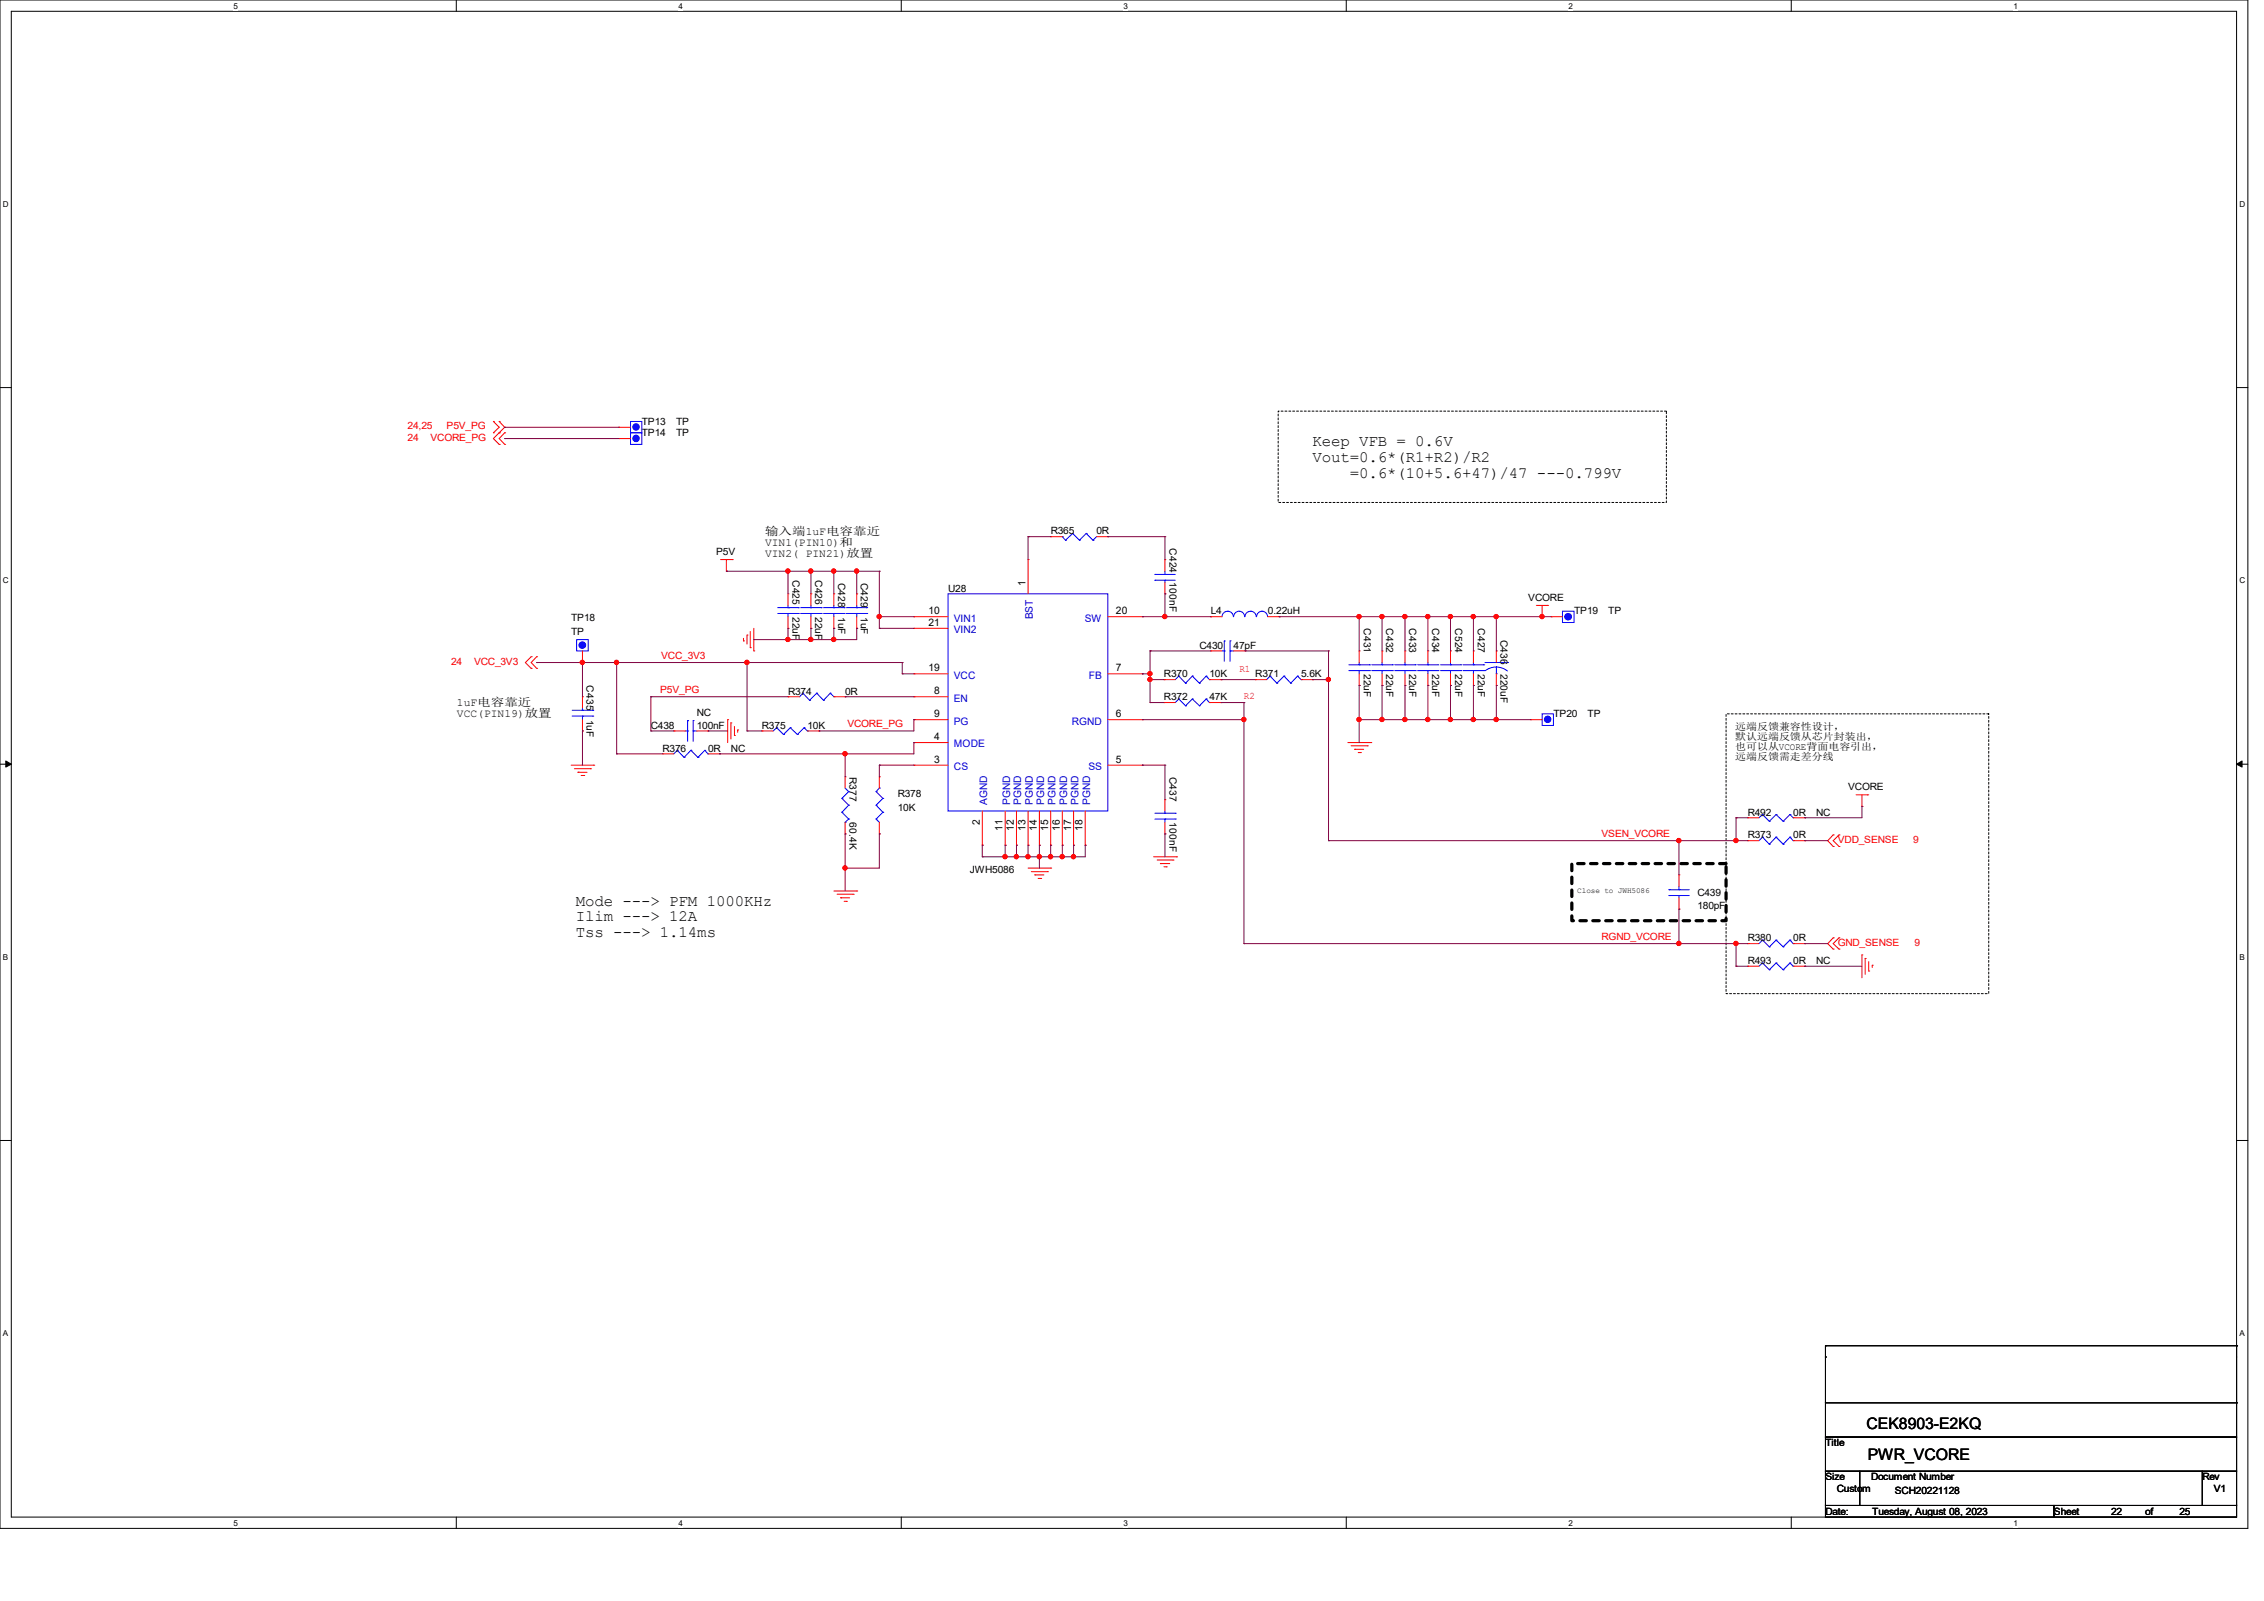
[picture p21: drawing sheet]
<svg xmlns="http://www.w3.org/2000/svg" width="297mm" height="210mm" viewBox="0 0 297 210" stroke-linecap="round" stroke-linejoin="round" font-family="sans-serif">
<defs><g id="words">
<g font-size="2.1">
<text x="172.2" y="58.5">Keep VFB = 0.6V</text>
<text x="172.2" y="60.6">Vout=0.6*(R1+R2)/R2</text>
<text x="177.1" y="62.7">=0.6*(10+5.6+47)/47 ---0.799V</text>
<text x="75.5" y="118.8">Mode ---&gt; PFM 1000KHz</text>
<text x="75.5" y="120.9">Ilim ---&gt; 12A</text>
<text x="75.5" y="122.9">Tss ---&gt; 1.14ms</text>
<text x="244.9" y="187.4">CEK8903-E2KQ</text>
<text x="245" y="191.5">PWR_VCORE</text>
</g>
<g font-size="1.5">
<text x="100.4" y="71.6">VIN1(PIN10)和</text>
<text x="100.4" y="70.1">输入端1uF电容靠近</text>
<text x="100.4" y="73.1">VIN2( PIN21)放置</text>
<text x="59.9" y="92.6">1uF电容靠近</text>
<text x="59.9" y="94.1">VCC(PIN19)放置</text>
</g>
<g font-size="1.4">
<text x="134.5" y="76.8" transform="rotate(-90 134.5 76.8)">1</text>
<text x="121.8" y="80.6">10</text>
<text x="121.8" y="82.1">21</text>
<text x="146.4" y="80.6">20</text>
<text x="121.8" y="88.1">19</text>
<text x="146.4" y="88.1">7</text>
<text x="122.6" y="91.1">8</text>
<text x="122.6" y="94.1">9</text>
<text x="146.4" y="94.1">6</text>
<text x="122.6" y="100">3</text>
<text x="122.6" y="97.1">4</text>
<text x="146.4" y="100">5</text>
<text x="128.5" y="108.2" transform="rotate(-90 128.5 108.2)">2</text>
<text x="131.5" y="109" transform="rotate(-90 131.5 109)">11</text>
<text x="133" y="109" transform="rotate(-90 133 109)">12</text>
<text x="134.5" y="109" transform="rotate(-90 134.5 109)">13</text>
<text x="136" y="109" transform="rotate(-90 136 109)">14</text>
<text x="137.5" y="109" transform="rotate(-90 137.5 109)">15</text>
<text x="139" y="109" transform="rotate(-90 139 109)">16</text>
<text x="140.5" y="109" transform="rotate(-90 140.5 109)">17</text>
<text x="142" y="109" transform="rotate(-90 142 109)">18</text>
</g>
<g font-size="1.4" fill="#00c">
<text x="125.1" y="81.5">VIN1</text>
<text x="125.1" y="83.1">VIN2</text>
<text x="135.5" y="81.2" transform="rotate(-90 135.5 81.2)">BST</text>
<text x="142.3" y="81.5">SW</text>
<text x="125.1" y="89">VCC</text>
<text x="142.8" y="89">FB</text>
<text x="125.1" y="92">EN</text>
<text x="125.1" y="95">PG</text>
<text x="140.6" y="95">RGND</text>
<text x="125.1" y="101">CS</text>
<text x="125.1" y="98">MODE</text>
<text x="142.8" y="101">SS</text>
<text x="129.5" y="105.6" transform="rotate(-90 129.5 105.6)">AGND</text>
<text x="132.5" y="105.6" transform="rotate(-90 132.5 105.6)">PGND</text>
<text x="134" y="105.6" transform="rotate(-90 134 105.6)">PGND</text>
<text x="135.5" y="105.6" transform="rotate(-90 135.5 105.6)">PGND</text>
<text x="137" y="105.6" transform="rotate(-90 137 105.6)">PGND</text>
<text x="138.5" y="105.6" transform="rotate(-90 138.5 105.6)">PGND</text>
<text x="140" y="105.6" transform="rotate(-90 140 105.6)">PGND</text>
<text x="141.5" y="105.6" transform="rotate(-90 141.5 105.6)">PGND</text>
<text x="143" y="105.6" transform="rotate(-90 143 105.6)">PGND</text>
</g>
<g font-size="1.3" fill="#f00">
<text x="53.5" y="57.8">24</text>
<text x="53.5" y="56.3">24,25</text>
<text x="56.5" y="57.8">VCORE_PG</text>
<text x="58.6" y="56.3">P5V_PG</text>
<text x="59.2" y="87.2">24</text>
<text x="62.2" y="87.2">VCC_3V3</text>
<text x="86.7" y="86.4">VCC_3V3</text>
<text x="162.6" y="88.1">R1</text>
<text x="86.6" y="90.9">P5V_PG</text>
<text x="111.2" y="95.4">VCORE_PG</text>
<text x="163.2" y="91.7">R2</text>
<text x="210.1" y="109.8">VSEN_VCORE</text>
<text x="241.1" y="110.6">VDD_SENSE</text>
<text x="251" y="110.6">9</text>
<text x="210.1" y="123.3">RGND_VCORE</text>
<text x="241.1" y="124">GND_SENSE</text>
<text x="251.2" y="124">9</text>
</g>
<g font-size="1.3">
<text x="84.2" y="57.2">TP14</text>
<text x="84.2" y="55.7">TP13</text>
<text x="88.7" y="57.2">TP</text>
<text x="88.7" y="55.7">TP</text>
<text x="137.8" y="70.1">R365</text>
<text x="143.9" y="70.1">0R</text>
<text x="153.4" y="71.9" transform="rotate(90 153.4 71.9)">C424</text>
<text x="93.9" y="72.8">P5V</text>
<text x="104" y="76.1" transform="rotate(90 104 76.1)">C425</text>
<text x="106.9" y="76.1" transform="rotate(90 106.9 76.1)">C426</text>
<text x="109.9" y="76.4" transform="rotate(90 109.9 76.4)">C428</text>
<text x="112.9" y="76.4" transform="rotate(90 112.9 76.4)">C429</text>
<text x="124.4" y="77.6">U28</text>
<text x="153.4" y="76.4" transform="rotate(90 153.4 76.4)">100nF</text>
<text x="74.9" y="81.5">TP18</text>
<text x="74.9" y="83.3">TP</text>
<text x="104" y="80.9" transform="rotate(90 104 80.9)">22uF</text>
<text x="106.9" y="80.9" transform="rotate(90 106.9 80.9)">22uF</text>
<text x="109.9" y="80.9" transform="rotate(90 109.9 80.9)">1uF</text>
<text x="112.9" y="80.9" transform="rotate(90 112.9 80.9)">1uF</text>
<text x="158.8" y="80.6">L4</text>
<text x="166.3" y="80.6">0.22uH</text>
<text x="178.9" y="82.4" transform="rotate(90 178.9 82.4)">C431</text>
<text x="181.9" y="82.4" transform="rotate(90 181.9 82.4)">C432</text>
<text x="184.9" y="82.4" transform="rotate(90 184.9 82.4)">C433</text>
<text x="187.9" y="82.4" transform="rotate(90 187.9 82.4)">C434</text>
<text x="190.9" y="82.4" transform="rotate(90 190.9 82.4)">C524</text>
<text x="193.9" y="82.4" transform="rotate(90 193.9 82.4)">C427</text>
<text x="196.9" y="83.9" transform="rotate(90 196.9 83.9)">C436</text>
<text x="200.5" y="78.8">VCORE</text>
<text x="206.5" y="80.6">TP19</text>
<text x="211" y="80.6">TP</text>
<text x="77" y="89.9" transform="rotate(90 77 89.9)">C435</text>
<text x="152.7" y="88.9">R370</text>
<text x="157.4" y="85.1">C430</text>
<text x="158.7" y="88.9">10K</text>
<text x="161.8" y="85.1">47pF</text>
<text x="164.7" y="88.9">R371</text>
<text x="170.7" y="88.9">5.6K</text>
<text x="178.9" y="88.4" transform="rotate(90 178.9 88.4)">22uF</text>
<text x="181.9" y="88.4" transform="rotate(90 181.9 88.4)">22uF</text>
<text x="184.9" y="88.4" transform="rotate(90 184.9 88.4)">22uF</text>
<text x="187.9" y="88.4" transform="rotate(90 187.9 88.4)">22uF</text>
<text x="190.9" y="88.4" transform="rotate(90 190.9 88.4)">22uF</text>
<text x="193.9" y="88.4" transform="rotate(90 193.9 88.4)">22uF</text>
<text x="196.9" y="88.4" transform="rotate(90 196.9 88.4)">220uF</text>
<text x="77" y="94.4" transform="rotate(90 77 94.4)">1uF</text>
<text x="85.4" y="95.6">C438</text>
<text x="91.4" y="93.9">NC</text>
<text x="91.4" y="95.6">100nF</text>
<text x="100" y="95.6">R375</text>
<text x="103.4" y="91.1">R374</text>
<text x="105.9" y="95.6">10K</text>
<text x="110.9" y="91.1">0R</text>
<text x="152.7" y="91.8">R372</text>
<text x="158.7" y="91.8">47K</text>
<text x="203.8" y="94.1">TP20</text>
<text x="208.3" y="94.1">TP</text>
<text x="227.6" y="95.8">远端反馈兼容性设计，</text>
<text x="86.9" y="98.6">R376</text>
<text x="92.9" y="98.6">0R</text>
<text x="95.9" y="98.6">NC</text>
<text x="111.5" y="101.9" transform="rotate(90 111.5 101.9)">R377</text>
<text x="153.4" y="101.9" transform="rotate(90 153.4 101.9)">C437</text>
<text x="227.6" y="97.1">默认远端反馈从芯片封装出，</text>
<text x="227.6" y="98.4">也可以从VCORE背面电容引出，</text>
<text x="227.6" y="99.7">远端反馈需走差分线</text>
<text x="111.5" y="107.9" transform="rotate(90 111.5 107.9)">60.4K</text>
<text x="117.8" y="104.6">R378</text>
<text x="117.8" y="106.4">10K</text>
<text x="153.4" y="107.9" transform="rotate(90 153.4 107.9)">100nF</text>
<text x="229.3" y="107">R492</text>
<text x="235.3" y="107">0R</text>
<text x="238.3" y="107">NC</text>
<text x="242.4" y="103.7">VCORE</text>
<text x="229.3" y="110">R373</text>
<text x="235.3" y="110">0R</text>
<text x="127.2" y="114.5">JWH5086</text>
<text x="222.7" y="117.5">C439</text>
<text x="222.7" y="119.3">180pF</text>
<text x="229.3" y="123.4">R380</text>
<text x="235.3" y="123.4">0R</text>
<text x="229.3" y="126.5">R493</text>
<text x="235.3" y="126.5">0R</text>
<text x="238.3" y="126.5">NC</text>
<text x="239.5" y="189.7">Title</text>
<text x="239.5" y="194.2">Size</text>
<text x="241" y="195.7">Custom</text>
<text x="245.5" y="194.2">Document Number</text>
<text x="248.6" y="196">SCH20221128</text>
<text x="288.9" y="194.2">Rev</text>
<text x="290.4" y="195.7">V1</text>
<text x="239.5" y="198.7">Date:</text>
<text x="245.6" y="198.7">Tuesday, August 08, 2023</text>
<text x="269.5" y="198.7">Sheet</text>
<text x="276.9" y="198.7">22</text>
<text x="281.4" y="198.7">of</text>
<text x="285.9" y="198.7">25</text>
</g>
<g font-size="1.1">
<text x="30.6" y="1.1">5</text>
<text x="89" y="1.1">4</text>
<text x="147.4" y="1.1">3</text>
<text x="205.8" y="1.1">2</text>
<text x="264.2" y="1.1">1</text>
<text x=".4" y="27.1">D</text>
<text x="293.8" y="27.1">D</text>
<text x=".4" y="76.5">C</text>
<text x="293.8" y="76.5">C</text>
<text x=".4" y="125.9">B</text>
<text x="293.8" y="125.9">B</text>
<text x=".4" y="175.3">A</text>
<text x="293.8" y="175.3">A</text>
<text x="30.6" y="200.2">5</text>
<text x="89" y="200.2">4</text>
<text x="147.4" y="200.2">3</text>
<text x="205.8" y="200.2">2</text>
<text x="264.2" y="200.2">1</text>
</g>
<text font-size="1" x="206.9" y="117.1">Close to JWH5086</text>
</g></defs>
<path d="M0 0h294.9v200.5h-294.9zM1.5 1.5h291.9v197.5h-291.9z" fill="none" stroke="#000" stroke-width=".13"/>
<g fill="#fff">
<path d="M30.6 .2h.6v1.2h-.6z"/>
<path d="M30.6 199.2h.6v1.2h-.6z"/>
</g>
<path d="M59.9 0v1.5M59.9 199v1.5" fill="none" stroke="#000" stroke-width=".13"/>
<g fill="#fff">
<path d="M89 .2h.6v1.2h-.6z"/>
<path d="M89 199.2h.6v1.2h-.6z"/>
</g>
<path d="M118.2 0v1.5M118.2 199v1.5" fill="none" stroke="#000" stroke-width=".13"/>
<g fill="#fff">
<path d="M147.4 .2h.6v1.2h-.6z"/>
<path d="M147.4 199.2h.6v1.2h-.6z"/>
</g>
<path d="M176.6 0v1.5M176.6 199v1.5" fill="none" stroke="#000" stroke-width=".13"/>
<g fill="#fff">
<path d="M205.8 .2h.6v1.2h-.6z"/>
<path d="M205.8 199.2h.6v1.2h-.6z"/>
</g>
<path d="M235 0v1.5M235 199v1.5" fill="none" stroke="#000" stroke-width=".13"/>
<g fill="#fff">
<path d="M264.2 .2h.6v1.2h-.6z"/>
<path d="M264.2 199.2h.6v1.2h-.6z"/>
<path d="M.4 26.2h.7v1.1h-.7z"/>
<path d="M293.8 26.2h.8v1.1h-.8z"/>
<path d="M.4 75.5h.7v1.2h-.7z"/>
<path d="M293.8 75.5h.8v1.2h-.8z"/>
</g>
<path d="M0 50.8h1.5M293.4 50.8h1.5" fill="none" stroke="#000" stroke-width=".13"/>
<g fill="#fff">
<path d="M.4 124.9h.7v1.2h-.7z"/>
<path d="M293.8 124.9h.7v1.2h-.7z"/>
</g>
<path d="M0 100.2h1.5M293.4 100.2h1.5" fill="none" stroke="#000" stroke-width=".13"/>
<path d="M.8 99.8l.7 .4-.7 .4zM293.4 100.2l.7-.4v.8z" fill="#000" stroke="#000" stroke-width=".13"/>
<g fill="#fff">
<path d="M.4 174.3h.7v1.2h-.7z"/>
<path d="M293.8 174.3h.7v1.2h-.7z"/>
</g>
<g fill="none" stroke="#000" stroke-width=".13">
<path d="M0 149.6h1.5M293.4 149.6h1.5M239.5 178h.1M239.5 176.5h.1M239.5 176.5v7.5M239.5 176.5h53.9M293.4 176.5h.1M293.4 176.5v7.5M239.5 184h53.9v4.5h-53.9zM239.5 188.5h53.9v4.5h-53.9zM239.5 193h4.5v4.5h-4.5zM239.5 197.5h30v1.5h-30z"/>
<path d="M244 193h44.9v4.5h-44.9zM269.5 197.5h23.9v1.5h-23.9zM288.9 193h4.5v4.5h-4.5zM293.4 184h.1"/>
</g>
<path d="M167.7 53.9h50.9v12h-50.9zM226.4 93.6h34.5v36.7h-34.5z" fill="none" stroke="#000" stroke-width=".13" stroke-dasharray=".3"/>
<path d="M206.2 113.3h20.2v7.5h-20.2z" fill="none" stroke="#000" stroke-width=".42" stroke-dasharray=".8"/>
<g fill="none" stroke="#f00" stroke-width=".13">
<path d="M64.7 55.3h.1M64.7 56.8h.1M64.7 55.3l.8 .7-.8 .8M65.5 58.3h.1M65.5 56.8h.1M65.5 55.3h.1M65.5 55.3l.7 .7-1.5 1.5 .8 .8M66.2 58.3h.1M66.2 56.8h.1M66.2 56.8l-.7 .7 .7 .8M81.2 57.5h.1M81.2 56h.1"/>
<path d="M81.2 57.5h1.5M81.2 56h1.5M94.5 73.4h1.6M95.3 74.9h.1M95.3 73.4v1.5M96.1 73.4h.1M103.4 77.9h.1M103.4 77.9v1.5M106.4 77.9h.1M106.4 77.9v1.5M109.4 77.9h.1M109.4 77.9v1.5"/>
<path d="M112.4 77.9h.1M112.4 77.9v1.5M134.9 73.4h.1M134.9 73.4v4.5M137.8 70.4h.1M137.8 70.4h1.6M143.8 70.4h1.5M145.3 70.4h.1M152.8 77.9h.1M152.8 73.4h.1M152.8 73.4v1.5M152.8 76.4v1.5"/>
<path d="M201.5 79.4h1.5M202.3 79.4v1.5M203 79.4h.1M69.7 87.7h.1M69.7 86.1h.1M69.7 86.1l-.8 .8 .8 .8M70.4 87.7h.1M70.4 86.1h.1M70.4 86.1l-.7 .8 .7 .8M76.4 91.4h.1M76.4 95.9h.1M76.4 86.9h.1"/>
<path d="M76.4 85.4v1.5M76.4 91.4v1.5M76.4 94.4v1.5M86.9 98.9h.1M86.9 98.9h1.5M88.4 95.9h.1M88.4 95.9h1.5M91.4 95.9h1.5M92.9 95.9h.1M92.9 98.9h1.5M94.4 98.9h.1M95.5 94.4h.1"/>
<path d="M95.5 94.4v3M95.9 94.8h.1M95.9 94.8v2.1M96.4 96.5h.1M96.4 95.3v1.2M96.8 95.8h.1M96.8 95.8v.3M97.5 84.1h.1M97.5 83.7v.4M98 83.3h.1M98 83.3v1.2M98.4 85h.1"/>
<path d="M98.4 82.8v2.2M98.9 85.4h.1M98.9 82.4v3M99.9 95.9h.1M99.9 95.9h1.5M103.4 82.4h.1M103.4 91.4h.1M103.4 80.9v1.5M103.4 91.4h1.5M105.9 95.9h1.5M106.4 82.4h.1M106.4 80.9v1.5"/>
<path d="M107.4 95.9h.1M109.4 82.4h.1M109.4 80.9v1.5M109.4 91.4h1.5M110.9 91.4h.1M112.4 82.4h.1M112.4 80.9v1.5M119.9 97.4h.1M119.9 91.4h.1M119.9 94.4h.1M119.9 80.9h.1M119.9 88.4h.1"/>
<path d="M119.9 82.4h.1M119.9 97.4h4.5M119.9 91.4h4.5M119.9 80.9h4.5M119.9 94.4h4.5M119.9 88.4h4.5M119.9 82.4h4.5M145.3 80.9h4.6M145.3 94.4h4.6M145.3 88.4h4.6M149.9 94.4h.1M149.9 88.4h.1"/>
<path d="M149.9 80.9h.1M152.7 89.2h.1M152.7 92.2h.1M152.7 89.2h1.5M152.7 92.2h1.5M158.7 89.2h1.5M158.7 92.2h1.5M158.8 85.4h.1M158.8 80.9h.1M158.8 80.9h1.5M158.8 85.4h1.5M160.2 89.2h.1"/>
<path d="M160.2 92.2h.1M161.8 85.4h1.5M163.3 85.4h.1M164.7 89.2h.1M164.7 89.2h1.5M166.3 80.9h1.5M167.8 80.9h.1M170.7 89.2h1.5M172.2 89.2h.1M176.8 97.4h3M177.2 97.8h2.2M177.7 98.3h.1"/>
<path d="M177.7 98.3h1.2M178.2 98.7h.3M178.3 85.4h.1M178.3 89.9h.1M178.3 85.4v1.5M178.3 88.4v1.5M178.5 98.7h.1M179.4 97.8h.1M179.8 97.4h.1M181.3 85.4h.1M181.3 89.9h.1M181.3 85.4v1.5"/>
<path d="M181.3 88.4v1.5M184.3 85.4h.1M184.3 89.9h.1M184.3 85.4v1.5M184.3 88.4v1.5M187.3 85.4h.1M187.3 89.9h.1M187.3 85.4v1.5M187.3 88.4v1.5M190.3 85.4h.1M190.3 89.9h.1M190.3 85.4v1.5"/>
<path d="M190.3 88.4v1.5M193.3 85.4h.1M193.3 89.9h.1M193.3 85.4v1.5M193.3 88.4v1.5M196.3 85.4h.1M196.3 89.9h.1M196.3 85.4v1.5M196.3 88.4v1.5M200.8 94.4h.1M200.8 94.4h1.5M202.3 80.9h.1"/>
<path d="M203.5 80.9h.1M203.5 80.9h1.5M74.9 100.4h3M75.4 100.8h2.1M75.8 101.3h.1M75.8 101.3h1.2M76.2 101.7h.4M76.6 101.7h.1M77.5 100.8h.1M77.9 100.4h.1M109.4 116.9h3M109.8 117.3h2.1"/>
<path d="M110.3 117.8h.1M110.3 117.8h1.2M110.7 118.2h.3M110.9 101.9h.1M110.9 109.4h.1M110.9 101.9v1.5M110.9 107.9v1.5M111 118.2h.1M111.9 117.3h.1M112.4 116.9h.1M115.4 109.4h.1M115.4 101.9h.1"/>
<path d="M115.4 101.9v1.5M115.4 107.9v1.5M119.9 100.4h.1M119.9 100.4h4.5M128.9 110.9h.1M128.9 106.4v4.5M131.9 110.9h.1M131.9 106.4v4.5M133.3 110.9h.1M133.3 106.4v4.5M134.9 110.9h.1M134.9 113.9h2.9"/>
<path d="M134.9 106.4v4.5M135.3 114.3h2.1M135.8 114.8h.1M135.8 114.8h1.1M136.2 115.2h.3M136.4 110.9h.1M136.4 106.4v4.5M136.5 115.2h.1M137.4 114.3h.1M137.8 113.9h.1M137.8 110.9h.1M137.8 106.4v4.5"/>
<path d="M139.4 110.9h.1M139.4 106.4v4.5M140.8 110.9h.1M140.8 106.4v4.5M142.4 110.9h.1M142.4 106.4v4.5M145.3 100.4h4.6M149.9 100.4h.1M151.3 112.4h3M151.8 112.8h2.1M152.2 113.3h.1M152.2 113.3h1.3"/>
<path d="M152.7 113.7h.3M152.8 104.9h.1M152.8 109.4h.1M152.8 104.9v1.5M152.8 107.9v1.5M153 113.7h.1M153.9 112.8h.1M154.3 112.4h.1M220.3 119.3h.1M220.3 114.8h.1M220.3 114.8v1.5M220.3 117.8v1.5"/>
<path d="M229.3 107.3h.1M229.3 110.3h.1M229.3 107.3h1.5M229.3 110.3h1.5M235.2 107.3h1.6M235.2 110.3h1.6M236.8 107.3h.1M236.8 110.3h.1M240.5 111h.1M240.5 109.5h.1M240.5 109.5l-.7 .8 .7 .7M241.3 109.5h.1"/>
<path d="M241.3 111h.1M241.3 109.5l-.8 .8 .8 .7M243.5 104.3h1.5M244.3 105.8h.1M244.3 104.3v1.5M245 104.3h.1M229.3 126.7h.1M229.3 123.8h.1M229.3 126.7h1.5M229.3 123.8h1.5M235.2 126.7h1.6M235.2 123.8h1.6"/>
<path d="M236.8 126.7h.1M236.8 123.8h.1M240.5 124.5h.1M240.5 123h.1M240.5 123l-.7 .8 .7 .7M241.3 123h.1M241.3 124.5h.1M241.3 123l-.8 .8 .8 .7M244.3 125.3h.1M244.3 125.3v3M244.7 125.7h.1M244.7 125.7v2.1"/>
<path d="M245.2 127.4h.1M245.2 126.2v1.2M245.6 126.6h.1M245.6 126.6v.3"/>
</g>
<g fill="none" stroke="#00f" stroke-width=".13">
<path d="M82.7 56.8h1.5v1.5h-1.5zM82.7 55.3h1.5v1.5h-1.5zM102 79.7h2.7M103.4 79.7h.1M103.4 79.4v.3M104.7 79.7h.1M105 79.7h2.7M106.4 79.7h.1M106.4 79.4v.3M107.7 79.7h.1M108 79.7h2.7M109.4 79.7h.1"/>
<path d="M109.4 79.4v.3M110.7 79.7h.1M111 79.7h2.7M112.4 79.7h.1M112.4 79.4v.3M113.7 79.7h.1M124.4 77.9h20.9v28.5h-20.9zM139.4 70.4h.1M139.4 70.4l.4 .5M139.8 70.9h.1M140.7 70h.1M140.7 70l.9 .9"/>
<path d="M140.7 70l-.9 .9M141.6 70.9h.1M142.5 70h.1M142.5 70l.9 .9M142.5 70l-.9 .9M143.4 70.9h.1M143.8 70.4l-.4 .5M151.5 75.4h.1M151.5 76.1h.1M151.5 75.4h2.7M151.5 76.1h2.7M152.8 76.1h.1"/>
<path d="M152.8 75.4h.1M152.8 74.9v.5M152.8 76.1v.3M75.1 93.9h2.7M75.1 93.2h2.7M75.6 83.9h1.6v1.5h-1.6zM76.4 93.2h.1M76.4 93.9h.1M76.4 92.9v.3M76.4 93.9v.5M77.8 93.9h.1M77.8 93.2h.1"/>
<path d="M88.9 98.4h.1M88.9 98.4l-.5 .5M88.9 98.4l.8 1M89.7 99.4h.1M89.9 95.9h.3M90.2 95.9h.1M90.2 94.5h.1M90.2 94.5v2.7M90.6 98.4h.1M90.6 98.4l-.9 1M90.6 98.4l1 1M90.9 94.5h.1"/>
<path d="M90.9 95.9h.1M90.9 95.9h.5M90.9 94.5v2.7M91.6 99.4h.1M92.5 98.4h.1M92.5 98.4l-.9 1M92.5 98.4l.4 .5M92.9 98.9h.1M101.9 95.5h.1M101.9 95.5l-.5 .4M101.9 95.5l.9 .9M102 80.5h2.7"/>
<path d="M102.8 96.4h.1M103.4 80.5h.1M103.4 80.5v.4M103.7 95.5h.1M103.7 95.5l-.9 .9M103.7 95.5l.9 .9M104.6 96.4h.1M104.7 80.5h.1M105 80.5h2.7M105.3 90.9h.1M105.3 90.9l-.4 .5M105.3 90.9l.9 1"/>
<path d="M105.5 95.5h.1M105.5 95.5l-.9 .9M105.5 95.5l.4 .4M105.9 95.9h.1M106.2 91.9h.1M106.4 80.5h.1M106.4 80.5v.4M107.1 90.9h.1M107.1 90.9l-.9 1M107.1 90.9l.9 1M107.7 80.5h.1M108 91.9h.1"/>
<path d="M108 80.5h2.7M108.9 90.9h.1M108.9 90.9l-.9 1M108.9 90.9l.5 .5M109.4 80.5h.1M109.4 91.4h.1M109.4 80.5v.4M110.7 80.5h.1M111 80.5h2.7M112.4 80.5h.1M112.4 80.5v.4M113.7 80.5h.1"/>
<path d="M154.6 88.7h.1M154.6 91.7h.1M154.6 88.7l-.4 .5M154.6 88.7l.9 .9M154.6 91.7l-.4 .5M154.6 91.7l.9 .9M155.5 89.6h.1M155.5 92.6h.1M156.4 88.7h.1M156.4 91.7h.1M156.4 88.7l-.9 .9M156.4 88.7l1 .9"/>
<path d="M156.4 91.7l-.9 .9M156.4 91.7l1 .9M157.4 89.6h.1M157.4 92.6h.1M158.2 88.7h.1M158.2 91.7h.1M158.2 88.7l-.8 .9M158.2 88.7l.5 .5M158.2 91.7l-.8 .9M158.2 91.7l.5 .5M158.7 89.2h.1M158.7 92.2h.1"/>
<path d="M160.3 80.9a.74 .74 0 0 1 .8-.7 .74 .74 0 0 1 .7 .7M160.3 85.4h.3M160.6 85.4h.1M160.6 84.1h.1M160.6 84.1v2.6M161.4 84.1h.1M161.4 85.4h.1M161.4 85.4h.4M161.4 84.1v2.6M161.8 80.9a.72 .72 0 0 1 .8-.7 .72 .72 0 0 1 .7 .7M163.3 80.9a.74 .74 0 0 1 .8-.7 .74 .74 0 0 1 .7 .7M164.8 80.9a.72 .72 0 0 1 .8-.7 .72 .72 0 0 1 .7 .7"/>
<path d="M166.6 88.7h.1M166.6 88.7l-.4 .5M166.6 88.7l.9 .9M167.5 89.6h.1M168.4 88.7h.1M168.4 88.7l-.9 .9M168.4 88.7l.9 .9M169.3 89.6h.1M170.2 88.7h.1M170.2 88.7l-.9 .9M170.2 88.7l.5 .5M170.7 89.2h.1"/>
<path d="M177 88h2.7M177 87.2h2.7M178.3 87.2h.1M178.3 88h.1M178.3 86.9v.3M178.3 88v.4M179.7 88h.1M179.7 87.2h.1M180 88h2.7M180 87.2h2.7M181.3 87.2h.1M181.3 88h.1"/>
<path d="M181.3 86.9v.3M181.3 88v.4M182.7 88h.1M182.7 87.2h.1M183 88h2.7M183 87.2h2.7M184.3 87.2h.1M184.3 88h.1M184.3 86.9v.3M184.3 88v.4M185.7 88h.1M185.7 87.2h.1"/>
<path d="M186 88h2.6M186 87.2h2.6M187.3 87.2h.1M187.3 88h.1M187.3 86.9v.3M187.3 88v.4M188.6 88h.1M188.6 87.2h.1M189 88h2.6M189 87.2h2.6M190.3 87.2h.1M190.3 88h.1"/>
<path d="M190.3 86.9v.3M190.3 88v.4M191.6 88h.1M191.6 87.2h.1M191.9 88h2.7M191.9 87.2h2.7M193.3 87.2h.1M193.3 88h.1M193.3 86.9v.3M193.3 88v.4M194.6 88h.1M194.6 87.2h.1"/>
<path d="M194.8 86.9h3M196.3 88.4h.1M196.3 87.5a2.42 2.42 0 0 1 1.5 .5M196.3 87.5a2.39 2.39 0 0 0-1.5 .5M196.3 87.5v.9M197.8 86.9h.1M202.3 93.6h1.5v1.6h-1.5zM205 80.2h1.5v1.5h-1.5zM110.4 104.7h.1M110.4 106.6h.1M110.4 104.7l.9 .9M110.4 106.6l.9 .8"/>
<path d="M110.9 107.9h.1M110.9 103.4l.4 .4M111.3 103.8h.1M111.3 105.6h.1M111.3 107.4h.1M111.3 103.8l-.9 .9M111.3 105.6l-.9 1M111.3 107.4l-.4 .5M114.9 107.4h.1M114.9 105.6h.1M114.9 103.8h.1M114.9 107.4l.5 .5"/>
<path d="M114.9 105.6l.9 1M114.9 103.8l.9 .9M115.4 103.4h.1M115.4 103.4l-.5 .4M115.8 106.6h.1M115.8 104.7h.1M115.8 106.6l-.9 .8M115.8 104.7l-.9 .9M151.5 107.4h2.7M151.5 106.7h2.7M152.8 106.7h.1M152.8 107.4h.1"/>
<path d="M152.8 106.4v.3M152.8 107.4v.5M154.2 107.4h.1M154.2 106.7h.1M218.9 116.7h.1M218.9 117.5h.1M218.9 116.7h2.7M218.9 117.5h2.7M220.3 117.5h.1M220.3 116.7h.1M220.3 116.3v.4M220.3 117.5v.3"/>
<path d="M231.2 106.8h.1M231.2 109.8h.1M231.2 106.8l-.4 .5M231.2 106.8l.9 .9M231.2 109.8l-.4 .5M231.2 109.8l.9 .9M232.1 107.7h.1M232.1 110.7h.1M233 106.8h.1M233 109.8h.1M233 106.8l-.9 .9M233 106.8l.9 .9"/>
<path d="M233 109.8l-.9 .9M233 109.8l.9 .9M233.9 107.7h.1M233.9 110.7h.1M234.8 106.8h.1M234.8 109.8h.1M234.8 106.8l-.9 .9M234.8 106.8l.4 .5M234.8 109.8l-.9 .9M234.8 109.8l.4 .5M235.2 107.3h.1M235.2 110.3h.1"/>
<path d="M231.2 126.3h.1M231.2 123.3h.1M231.2 126.3l-.4 .4M231.2 126.3l.9 .9M231.2 123.3l-.4 .5M231.2 123.3l.9 .9M232.1 127.2h.1M232.1 124.2h.1M233 126.3h.1M233 123.3h.1M233 126.3l-.9 .9M233 126.3l.9 .9"/>
<path d="M233 123.3l-.9 .9M233 123.3l.9 .9M233.9 127.2h.1M233.9 124.2h.1M234.8 126.3h.1M234.8 123.3h.1M234.8 126.3l-.9 .9M234.8 126.3l.4 .4M234.8 123.3l-.9 .9M234.8 123.3l.4 .5M235.2 126.7h.1M235.2 123.8h.1"/>
</g>
<g fill="#00f" stroke="#00f" stroke-width=".13">
<circle cx="76.4" cy="84.6" r=".43"/>
<circle cx="205.7" cy="80.9" r=".43"/>
<circle cx="83.4" cy="57.5" r=".42"/>
<circle cx="83.4" cy="56" r=".42"/>
<circle cx="203" cy="94.4" r=".42"/>
</g>
<g fill="none" stroke="#800040" stroke-width=".13">
<path d="M66.2 57.5h.1M66.2 56h.1M66.2 57.5h15M66.2 56h15M95.3 74.9h.1M95.3 74.9h20.1M103.4 74.9h.1M103.4 74.9v3M106.4 74.9h.1M106.4 74.9v3M109.4 74.9h.1M109.4 74.9v3"/>
<path d="M112.4 74.9h.1M112.4 74.9v3M115.4 74.9h.1M115.4 74.9v7.5M134.9 70.4h.1M134.9 70.4v3M134.9 70.4h2.9M145.3 70.4h.1M145.3 70.4h7.5M152.8 70.4h.1M152.8 77.9h.1M152.8 70.4v3"/>
<path d="M152.8 77.9v3M70.4 86.9h.1M70.4 86.9h48M76.4 95.9h.1M76.4 86.9h.1M76.4 86.9v4.5M76.4 95.9v4.5M80.9 98.9h.1M80.9 86.9h.1M80.9 98.9h6M80.9 86.9v12M85.4 91.4h.1"/>
<path d="M85.4 95.9h.1M85.4 95.9h3M85.4 91.4v4.5M85.4 91.4h18M92.9 95.9h.1M92.9 95.9h2.6M94.4 98.9h.1M98 95.9h.1M98 86.9h.1M98 95.9h1.9M98 86.9v9M98.9 83.9h.1"/>
<path d="M103.4 83.9h.1M103.4 82.4h.1M103.4 82.4v1.5M106.4 83.9h.1M106.4 82.4h.1M106.4 82.4v1.5M107.4 95.9h.1M109.4 83.9h.1M109.4 82.4h.1M109.4 82.4v1.5M110.9 98.9h.1M110.9 91.4h.1"/>
<path d="M110.9 98.9v3M110.9 91.4h9M112.4 82.4h.1M112.4 82.4v1.5h-13.5M115.4 82.4h.1M115.4 80.9h.1M115.4 80.9h4.5M115.4 82.4h4.5M118.4 86.9h.1M118.4 88.4h.1M118.4 88.4h1.5M118.4 86.9v1.5"/>
<path d="M119.9 97.4h.1M119.9 94.4h.1M119.9 97.4v1.5h-25.5M119.9 94.4v1.5h-12.5M149.9 88.4h.1M149.9 80.9h.1M149.9 94.4h.1M149.9 94.4h13.3M149.9 88.4h1M149.9 80.9h8.9M150.9 92.2h.1M150.9 89.2h.1"/>
<path d="M150.9 85.4h.1M150.9 88.4h.1M150.9 92.2h1.8M150.9 85.4v6.8M150.9 89.2h1.8M150.9 85.4h7.9M152.8 80.9h.1M160.2 92.2h.1M160.2 89.2h.1M160.2 92.2h3M160.2 89.2h4.5M163.2 92.2h.1"/>
<path d="M163.2 94.4h.1M163.2 92.2v31.6M163.3 85.4h.1M163.3 85.4h11M167.8 80.9h.1M167.8 80.9h35.7M172.2 89.2h.1M172.2 89.2h2.1M174.3 89.2h.1M174.3 85.4h.1M174.3 85.4v24.9M178.3 94.4h.1"/>
<path d="M178.3 89.9h.1M178.3 80.9h.1M178.3 94.4h22.5M178.3 80.9v4.5M178.3 89.9v7.5M181.3 89.9h.1M181.3 94.4h.1M181.3 80.9h.1M181.3 80.9v4.5M181.3 89.9v4.5M184.3 89.9h.1M184.3 94.4h.1"/>
<path d="M184.3 80.9h.1M184.3 80.9v4.5M184.3 89.9v4.5M187.3 94.4h.1M187.3 89.9h.1M187.3 80.9h.1M187.3 80.9v4.5M187.3 89.9v4.5M190.3 89.9h.1M190.3 80.9h.1M190.3 94.4h.1M190.3 80.9v4.5"/>
<path d="M190.3 89.9v4.5M193.3 89.9h.1M193.3 80.9h.1M193.3 94.4h.1M193.3 80.9v4.5M193.3 89.9v4.5M196.3 89.9h.1M196.3 94.4h.1M196.3 80.9h.1M196.3 80.9v4.5M196.3 89.9v4.5M202.3 80.9h.1"/>
<path d="M110.9 109.4h.1M110.9 113.9h.1M110.9 109.4v7.5M115.4 100.4h.1M115.4 109.4h.1M115.4 100.4h4.5M115.4 100.4v1.5M115.4 109.4v4.5h-4.5M128.9 110.9h.1M128.9 112.4h.1M128.9 110.9v1.5M131.9 110.9h.1"/>
<path d="M131.9 112.4h.1M131.9 110.9v1.5M133.3 112.4h.1M133.3 110.9h.1M133.3 110.9v1.5M134.9 112.4h.1M134.9 110.9h.1M134.9 110.9v1.5M136.4 110.9h.1M136.4 112.4h.1M136.4 110.9v3M137.8 112.4h.1"/>
<path d="M137.8 110.9h.1M137.8 110.9v1.5M139.4 112.4h.1M139.4 110.9h.1M139.4 110.9v1.5M140.8 112.4h.1M140.8 110.9h.1M140.8 110.9v1.5M142.4 110.9h.1M142.4 110.9v1.5h-13.5M149.9 100.4h.1M149.9 100.4h2.9"/>
<path d="M152.8 109.4h.1M152.8 100.4h.1M152.8 100.4v4.5M152.8 109.4v3M174.3 110.3h.1M174.3 110.3h55M220.3 110.3h.1M220.3 119.3h.1M220.3 110.3v4.5M220.3 119.3v4.5M227.8 107.3h.1M227.8 110.3h.1"/>
<path d="M227.8 107.3h1.5M227.8 107.3v3M236.8 110.3h.1M236.8 107.3h.1M236.8 110.3h3M244.3 105.8h.1M244.3 105.8v1.5h-7.5M163.2 123.8h.1M163.2 123.8h66.1M220.3 123.8h.1M227.8 126.7h.1M227.8 123.8h.1"/>
<path d="M227.8 123.8v2.9M227.8 126.7h1.5M236.8 123.8h.1M236.8 126.7h.1M236.8 123.8h3M236.8 126.7h7.5"/>
</g>
<g fill="#f00" stroke="#f00" stroke-width=".13">
<circle cx="137.8" cy="112.4" r=".28"/>
<circle cx="136.3" cy="112.4" r=".28"/>
<circle cx="133.3" cy="112.4" r=".28"/>
<circle cx="134.9" cy="112.4" r=".28"/>
<circle cx="139.3" cy="112.4" r=".28"/>
<circle cx="140.8" cy="112.4" r=".28"/>
<circle cx="131.8" cy="112.4" r=".28"/>
<circle cx="193.3" cy="94.4" r=".28"/>
<circle cx="181.3" cy="94.4" r=".28"/>
<circle cx="178.3" cy="94.4" r=".28"/>
<circle cx="187.3" cy="94.4" r=".28"/>
<circle cx="184.3" cy="94.4" r=".28"/>
<circle cx="196.3" cy="94.4" r=".28"/>
<circle cx="178.3" cy="80.9" r=".28"/>
<circle cx="187.3" cy="80.9" r=".28"/>
<circle cx="184.3" cy="80.9" r=".28"/>
<circle cx="181.3" cy="80.9" r=".28"/>
<circle cx="190.3" cy="80.9" r=".28"/>
<circle cx="193.3" cy="80.9" r=".28"/>
<circle cx="202.3" cy="80.9" r=".28"/>
<circle cx="196.3" cy="80.9" r=".28"/>
<circle cx="80.9" cy="86.9" r=".28"/>
<circle cx="110.8" cy="98.9" r=".28"/>
<circle cx="110.8" cy="113.9" r=".28"/>
<circle cx="152.8" cy="80.9" r=".28"/>
<circle cx="98" cy="86.9" r=".28"/>
<circle cx="103.4" cy="83.9" r=".28"/>
<circle cx="106.4" cy="83.9" r=".28"/>
<circle cx="109.4" cy="83.9" r=".28"/>
<circle cx="103.4" cy="74.9" r=".28"/>
<circle cx="106.4" cy="74.9" r=".28"/>
<circle cx="112.4" cy="74.9" r=".28"/>
<circle cx="109.4" cy="74.9" r=".28"/>
<circle cx="115.3" cy="80.9" r=".28"/>
<circle cx="190.3" cy="94.4" r=".28"/>
<circle cx="150.9" cy="89.1" r=".28"/>
<circle cx="150.9" cy="88.4" r=".28"/>
<circle cx="76.4" cy="86.9" r=".28"/>
<circle cx="227.7" cy="110.3" r=".28"/>
<circle cx="220.2" cy="110.3" r=".28"/>
<circle cx="227.7" cy="123.8" r=".28"/>
<circle cx="220.2" cy="123.8" r=".28"/>
<circle cx="174.3" cy="89.1" r=".28"/>
<circle cx="163.2" cy="94.4" r=".28"/>
</g>
<use href="#words"/>
</svg>
